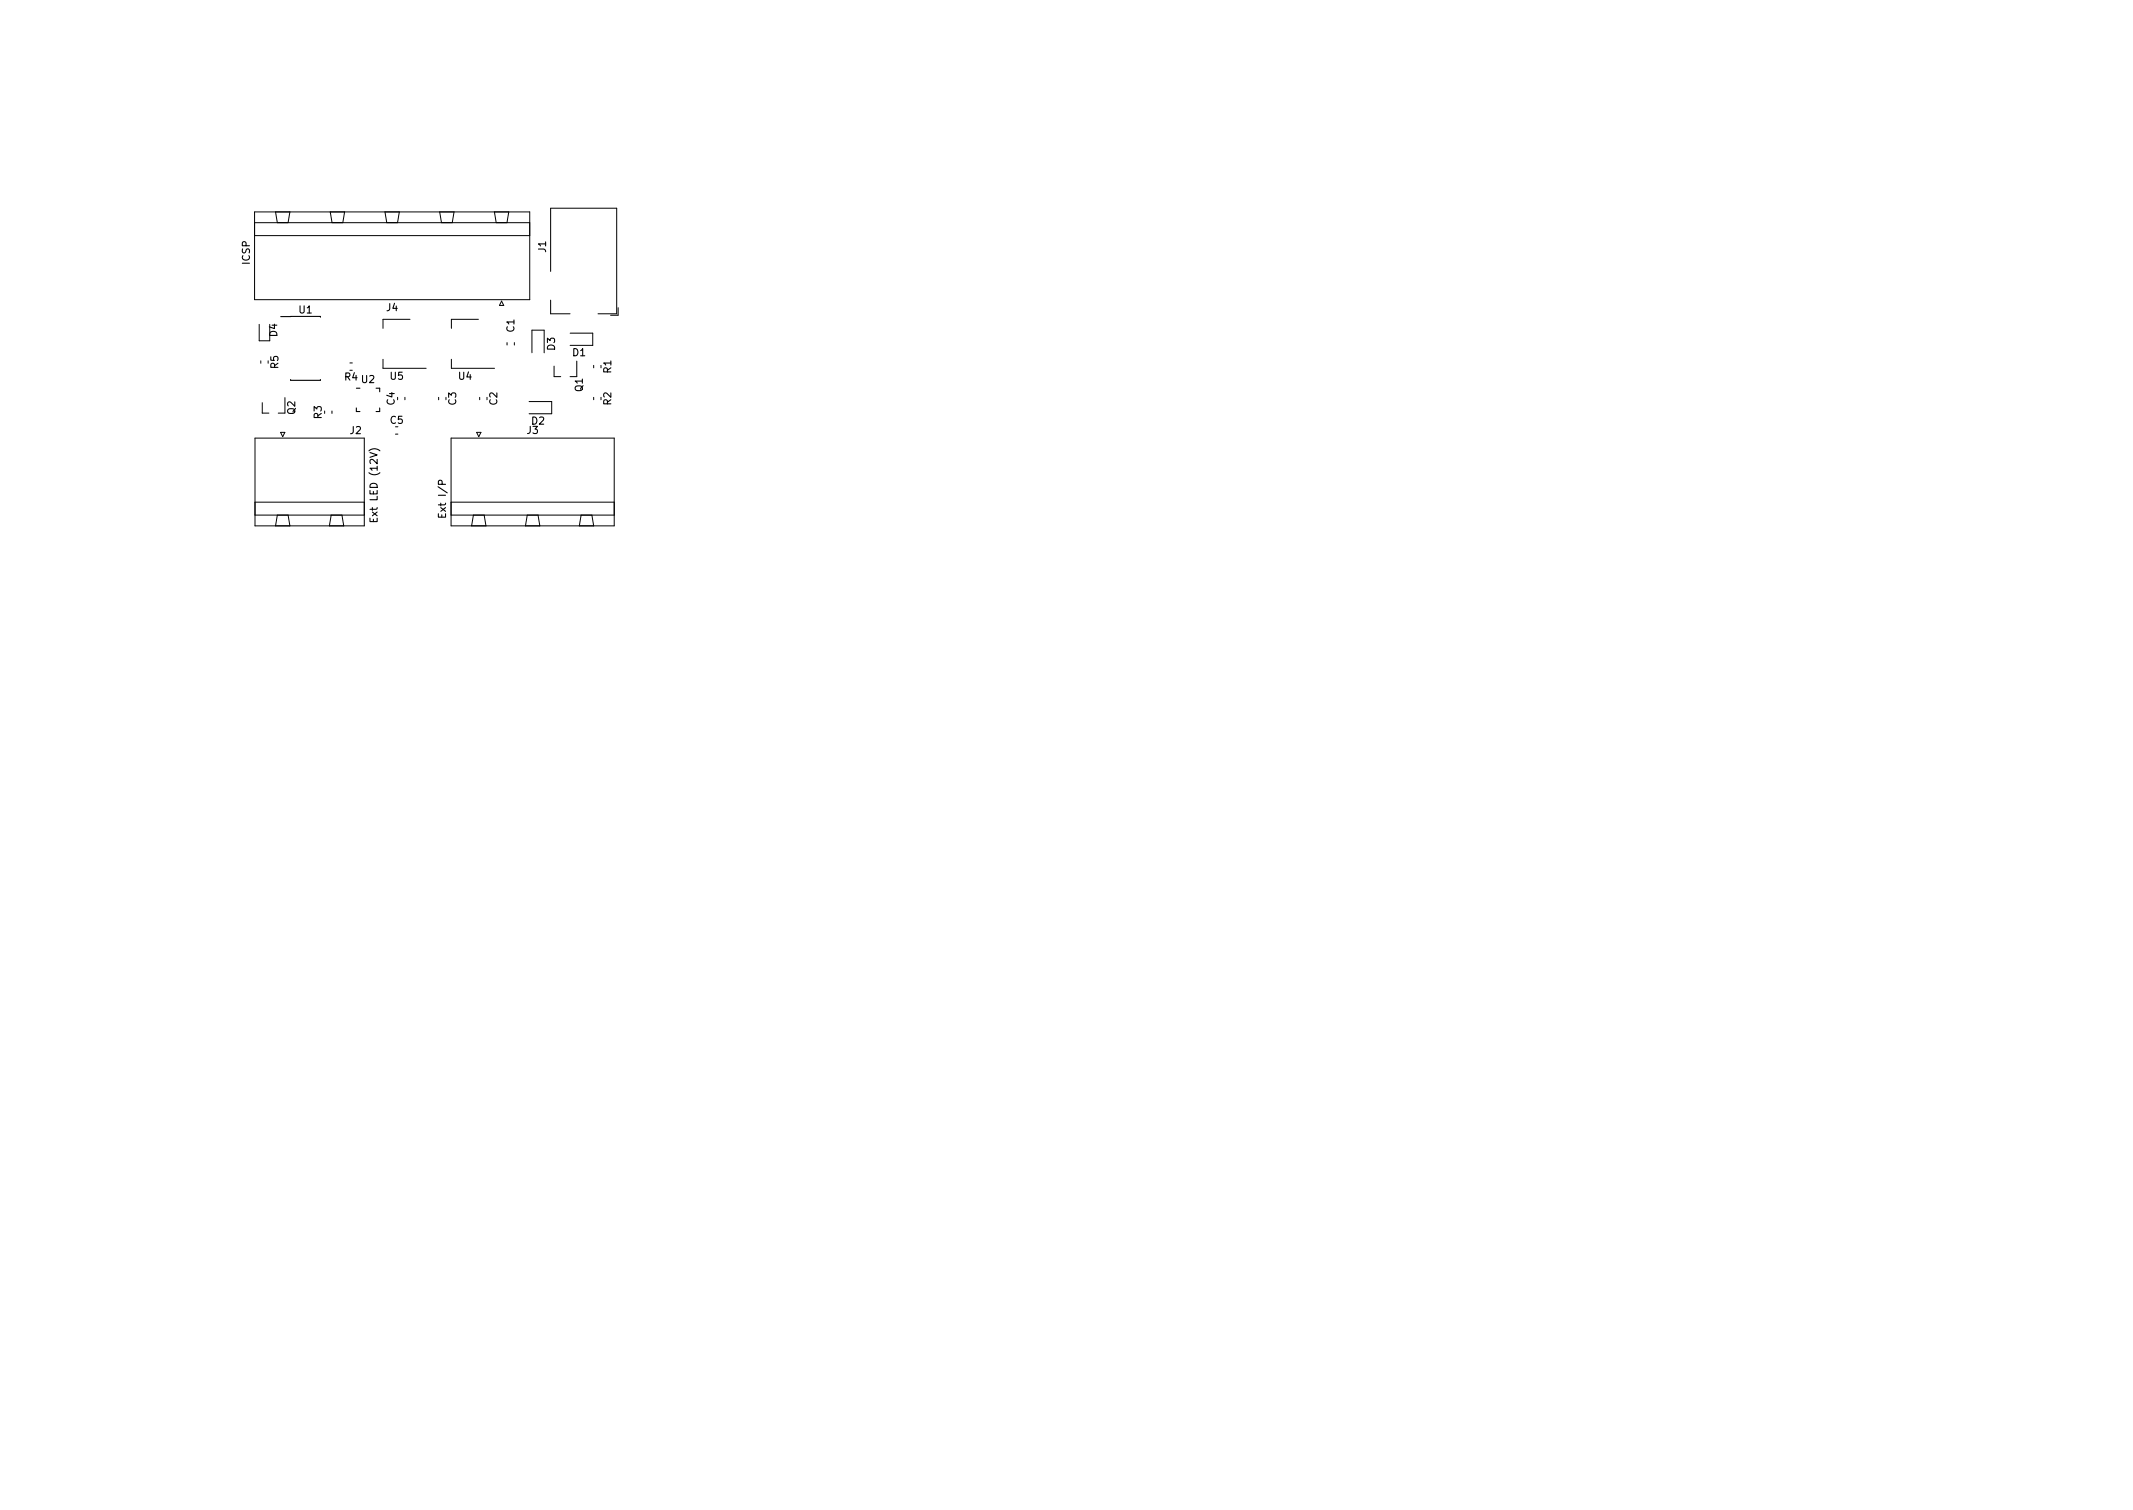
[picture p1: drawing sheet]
<svg xmlns="http://www.w3.org/2000/svg" width="297mm" height="210mm" viewBox="0 0 297 210" stroke-linecap="round" stroke-linejoin="round" font-family="sans-serif">
<defs><g id="words">
<g font-size="1.4">
<text x="76" y="35.1" transform="rotate(-90 76 35.1)">J1</text>
<text x="34.8" y="36.8" transform="rotate(-90 34.8 36.8)">ICSP</text>
<text x="38.6" y="46.9" transform="rotate(-90 38.6 46.9)">D4</text>
<text x="41.7" y="43.6">U1</text>
<text x="53.8" y="43.3">J4</text>
<text x="71.6" y="46.2" transform="rotate(-90 71.6 46.2)">C1</text>
<text x="38.8" y="51.3" transform="rotate(-90 38.8 51.3)">R5</text>
<text x="48" y="53">R4</text>
<text x="50.4" y="53.3">U2</text>
<text x="54.4" y="52.9">U5</text>
<text x="63.9" y="52.9">U4</text>
<text x="77.3" y="48.8" transform="rotate(-90 77.3 48.8)">D3</text>
<text x="79.8" y="49.6">D1</text>
<text x="85.1" y="51.9" transform="rotate(-90 85.1 51.9)">R1</text>
<text x="41.1" y="57.7" transform="rotate(-90 41.1 57.7)">Q2</text>
<text x="44.8" y="58.3" transform="rotate(-90 44.8 58.3)">R3</text>
<text x="54.4" y="59">C5</text>
<text x="55" y="56.4" transform="rotate(-90 55 56.4)">C4</text>
<text x="63.5" y="56.4" transform="rotate(-90 63.5 56.4)">C3</text>
<text x="69.2" y="56.4" transform="rotate(-90 69.2 56.4)">C2</text>
<text x="74" y="59.1">D2</text>
<text x="81.1" y="54.5" transform="rotate(-90 81.1 54.5)">Q1</text>
<text x="85.1" y="56.4" transform="rotate(-90 85.1 56.4)">R2</text>
<text x="48.8" y="60.4">J2</text>
<text x="73.4" y="60.4">J3</text>
<text x="62.1" y="71.6" transform="rotate(-90 62.1 71.6)">Ext I/P</text>
<text x="52.6" y="72.1" transform="rotate(-90 52.6 72.1)">Ext LED (12V)</text>
</g>
</g></defs>
<g fill="none" stroke="#000" stroke-width=".14">
<path d="M35.5 29.5h38.3v12.2h-38.3zM35.5 32.8h38.3M35.5 31h38.3M38.4 29.5l.2 1.5M40.4 29.5l-.3 1.5M46 29.5l.2 1.5M48 29.5l-.3 1.5M53.6 29.5l.3 1.5M55.6 29.5l-.2 1.5M61.2 29.5l.3 1.5M63.2 29.5l-.2 1.5M68.9 29.5l.2 1.5"/>
<path d="M70.8 29.5l-.2 1.5M76.7 37.8v-8.8h9.2v14.7h-2.6M36.1 45.2v2.3h1.5v-2.3M36.3 50.2v.4M36.5 56.1v1.4h1M39.7 55.4v2.1h-1M46.2 57.2v.4M48.7 50.5h.4M53.3 50v1.3h6M56.4 55.3v.4M57.1 44.5h-3.8v1.2M61.1 55.3v.4"/>
<path d="M62.9 50v1.3h6M66.6 44.5h-3.7v1.2M66.8 55.3v.4M69.8 41.9l.3 .6h-.5zM70.6 47.7v.3M71.6 47.7v.3M73.7 55.9h3.1v1.7h-3.1M74.1 49.1v-3.1h1.7v3.1M76.7 41.8v1.9h2.7M77.2 51v1.4h.9M79.4 46.4h3.1v1.7h-3.1M80.3 50.3v2.1h-.9"/>
<path d="M82.7 50.9v.3M82.7 55.3v.4M86.1 42.8v1.1h-1.1M35.5 71.7h15.2M35.5 61h15.2v12.2h-15.2zM35.5 69.9h15.2M38.6 71.7l-.2 1.5M39.1 60.2h.6l-.3 .6zM40.1 71.7l.3 1.5M46.1 71.7l-.2 1.5M47.6 71.7l.3 1.5M55.1 60.4h.3"/>
<path d="M62.8 71.7h22.7M62.8 61h22.7v12.2h-22.7zM62.8 69.9h22.7M65.9 71.7l-.2 1.5M66.4 60.2h.6l-.3 .6zM67.4 71.7l.3 1.5M73.4 71.7l-.2 1.5M74.9 71.7l.3 1.5M80.9 71.7l-.2 1.5M82.4 71.7l.3 1.5"/>
</g>
<g fill="none" stroke="#000" stroke-width=".15">
<path d="M39.1 44.1h5.5v.1M40.5 44.1h.1M40.5 52.8v.2h4.1v-.2M49.6 56.8v.5h.5M49.6 54.1h.5M52.4 54.1h.5v.5M52.9 56.8v.5h-.5M51.4 62.8a1.15 1.15 0 0 1 1.5 0M51.5 72.2v.4h1v-.4M52 72.3v.3M61 71.5v.5h1v-.5M61.5 71.7v.3"/>
<path d="M61.6 67.4l-.1-.4-.1-.1h-.3l-.1 .5h1"/>
</g>
<use href="#words"/>
</svg>
